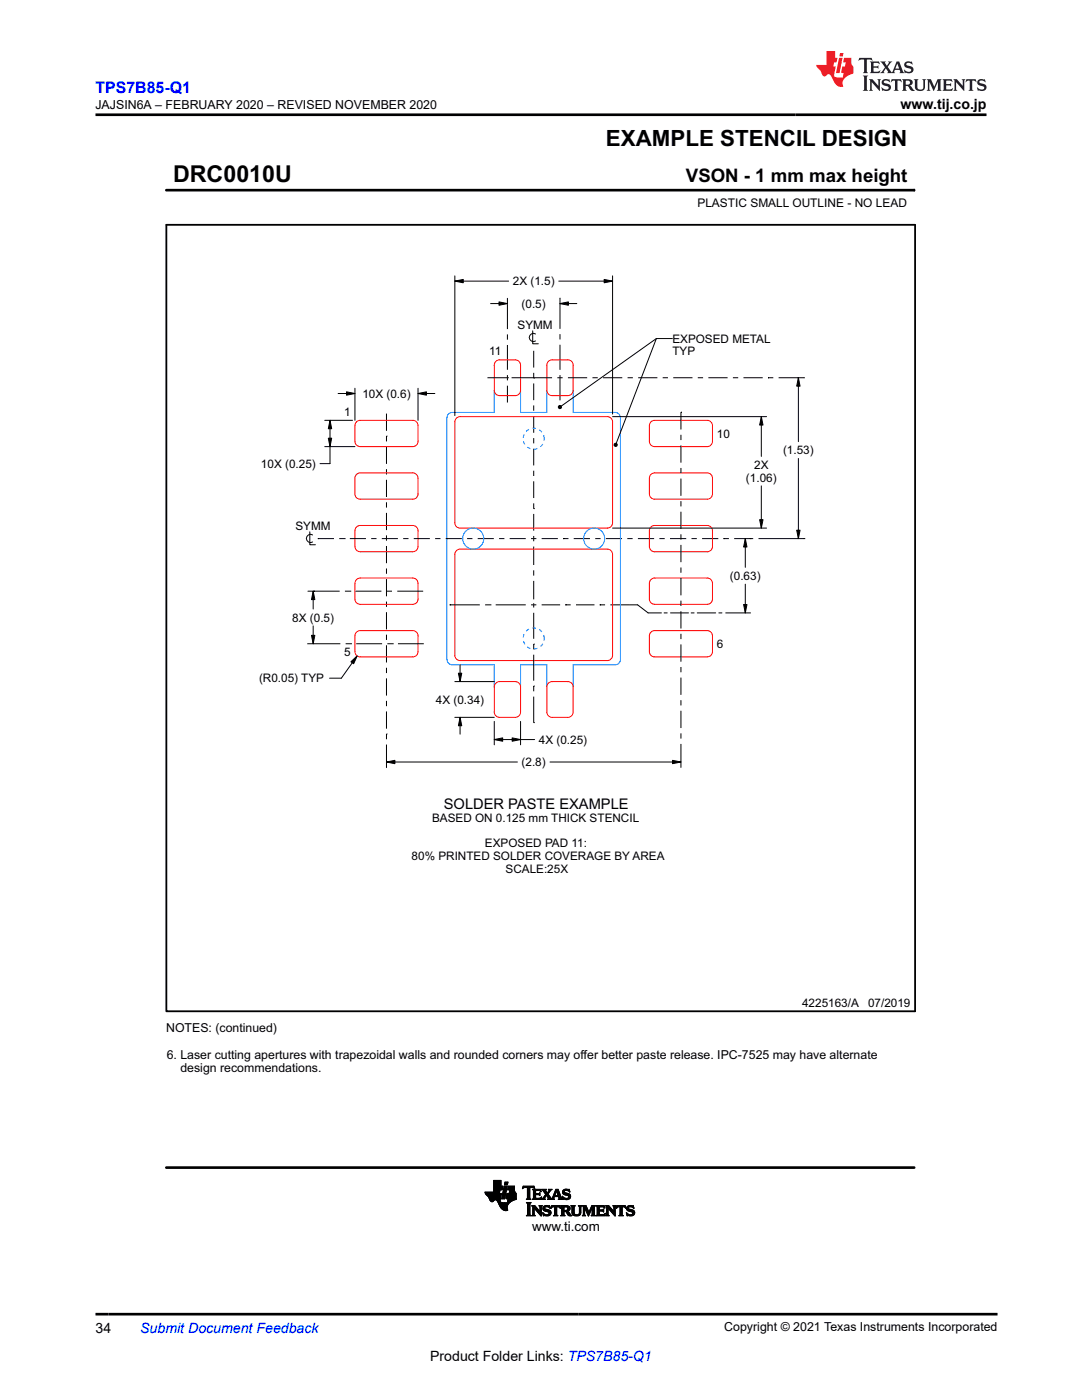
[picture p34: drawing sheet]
<svg xmlns="http://www.w3.org/2000/svg" width="216mm" height="279mm" viewBox="0 0 216 279" stroke-linecap="round" stroke-linejoin="round" font-family="sans-serif">
<defs><g id="words">
<text font-size="4.6" x="34.5" y="36.3">DRC0010U</text>
<text font-size="4.5" x="120.9" y="29.1">EXAMPLE STENCIL DESIGN</text>
<text font-size="3.7" x="136.9" y="36.3">VSON - 1 mm max height</text>
<text font-size="3.2" fill="#00f" x="19" y="18.6">TPS7B85-Q1</text>
<text font-size="2.9" x="88.6" y="161.5">SOLDER PASTE EXAMPLE</text>
<g font-size="2.8">
<text x="179.7" y="21.7">www.tij.co.jp</text>
<text x="19" y="266">34</text>
<text x="85.8" y="271.7">Product Folder Links: TPS7B85-Q1</text>
</g>
<text font-size="2.8" fill="#00f" x="28" y="266">Submit Document Feedback</text>
<text font-size="2.7" x="106.2" y="245.6">www.ti.com</text>
<g font-size="2.5">
<text x="19" y="21.8">JAJSIN6A – FEBRUARY 2020 – REVISED NOVEMBER 2020</text>
<text x="33.1" y="206">NOTES: (continued)</text>
<text x="33.3" y="211.3">6. Laser cutting apertures with trapezoidal walls and rounded corners may of</text>
<text x="36" y="213.9">design recommendations.</text>
<text x="115.8" y="211.3">fer better paste release. IPC-7525 may have alternate</text>
<text x="144.5" y="265.7">Copyright © 2021 Texas Instruments Incorporated</text>
</g>
<text font-size="2.4" x="139.2" y="41.3">PLASTIC SMALL OUTLINE - NO LEAD</text>
<g font-size="2.3">
<text x="102.3" y="56.9">2X (1.5)</text>
<text x="103.3" y="65.7">SYMM</text>
<text x="104.1" y="61.4">(0.5)</text>
<text x="97.6" y="70.9">11</text>
<text x="134.2" y="68.4">EXPOSED METAL</text>
<text x="134.2" y="70.9">TYP</text>
<text x="68.7" y="83">1</text>
<text x="72.3" y="79.4">10X (0.6)</text>
<text x="143" y="87.5">10</text>
<text x="52.1" y="93.4">10X (0.25)</text>
<text x="150.5" y="93.6">2X</text>
<text x="156.2" y="90.7">(1.53)</text>
<text x="148.9" y="96.1">(1.06)</text>
<text x="58.9" y="105.8">SYMM</text>
<text x="145.7" y="115.7">(0.63)</text>
<text x="58.3" y="124.1">8X (0.5)</text>
<text x="68.7" y="130.9">5</text>
<text x="143.1" y="129.3">6</text>
<text x="51.7" y="136.2">(R0.05) TYP</text>
<text x="87" y="140.4">4X (0.34)</text>
<text x="107.5" y="148.4">4X (0.25)</text>
<text x="104.1" y="152.9">(2.8)</text>
<text x="86.2" y="164.1">BASED ON 0.125 mm THICK STENCIL</text>
<text x="82.1" y="171.6">80% PRINTED SOLDER COVERAGE BY AREA</text>
<text x="96.8" y="169.1">EXPOSED PAD 11:</text>
<text x="100.9" y="174.1">SCALE:25X</text>
<text x="160" y="201">4225163/A</text>
<text x="173.2" y="201">07/2019</text>
</g>
</g></defs>
<g fill="none" stroke="#000" stroke-width=".2">
<path d="M33.2 38h149.2M182.4 37.7v.5M90.8 56.1l1.6-.3v.6zM90.8 55.1v27.8M90.8 56.1h10.7M101.2 59.5v6.2M111.5 56.1h10.7M111.7 59.4v6.2M120.6 55.8l1.6 .3-1.6 .3zM122.2 55.1v27.5M67.5 78.5h3.3M69.1 78.2l1.7 .3-1.7 .4z"/>
<path d="M70.8 77.5v6.4M83.4 78.5l1.7-.3v.7zM83.4 77.5v6.4M83.4 78.5h3.4M97.3 75.4h4.2M97.9 60.6h3.3M99.6 60.2l1.6 .4-1.6 .3zM101.2 66.7v1.1M101.2 68.8v5M101.2 74.9v1M101.2 77v3.3M102.1 75.4h8.1"/>
<path d="M106.3 66v2.6h1.1M106.5 75.5h.1M106.5 70v3.4M106.5 74.4v1.1M106.5 76.5v3.4M106.9 66.7a.82 .82 0 0 0-1.3 .7 .82 .82 0 0 0 1.3 .7M111.2 75.4h1.1M111.7 60.6l1.7-.4v.7zM111.7 66.7v1M111.7 68.8v5M111.7 74.9v5M111.7 60.6h3.4"/>
<path d="M113.3 75.4h3.9M118.2 75.4h1.1M120.3 75.4h3.9M125.2 75.4h1.1M127.3 75.4h3.9M131 67.6l-19 13.4M131 67.6l-8 20.9M131 67.6h3.2M132.2 75.4h1.1M134.3 75.4h3.9M139.2 75.4h1.1M141.3 75.4h3.9"/>
<path d="M146.2 75.4h1.1M148.4 75.4h3.8M153.2 75.4h.1M153.2 75.4h1.1M155.4 75.4h5.2M159.2 75.4h.1M159.3 75.4l.3 1.7h-.6zM159.3 75.4v12.7M64.8 89.1h6M64.8 83.9h5.5M65.5 87.5h.7l-.4 1.6zM65.8 83.9l.4 1.7h-.7z"/>
<path d="M65.8 83.9v8.6h-1.9M77.1 87h.1M77.1 82.5v3.5M77.1 87v1.1M77.1 89.1v3.5M77.1 93.6v1.1M77.1 95.8v3.4M106.5 80.9v1.1M106.5 83v3.4M106.5 87.4v1.1M106.5 89.5v3.4M106.5 93.9v1.1"/>
<path d="M106.5 96.1v3.3M111.4 81.1l.3-.2 .2 .1 .2 .2-.2 .3-.2 .1-.3-.2zM122.2 83.2h30.8M122.5 88.6l.3-.1h.3l.1 .3-.1 .2-.3 .1-.3-.2zM135.9 82.3h.1M135.9 82.3v3.4M135.9 86.8v1M135.9 88.9v3.4M135.9 93.4v1M135.9 95.5v3.5M151.9 83.2l.3 1.6h-.6zM151.9 83.2v7.9"/>
<path d="M151.9 97v8.4M159.3 91.5v16M61.4 118h6.4M61.8 106.1v2.6h1.1M62.4 106.8a.82 .82 0 0 0-1.3 .7 .82 .82 0 0 0 1.3 .7M62.5 118l.3 1.7h-.6zM62.5 118v3.5M62.6 118h.1M63.4 107.5h.1M63.4 107.5h3.2M67.7 107.5h1M68.7 107.5h.1"/>
<path d="M68.8 118h1.1M69.8 107.5h3.2M69.9 118h.1M70.9 118h5.2M74.1 107.5h1M76.2 107.5h3.2M77.1 100.2v1.1M77.1 102.4v3.4M77.1 106.8v1.1M77.1 109v3.4M77.1 113.5v1M77.1 115.6v3.4"/>
<path d="M77.2 118h1M79.3 118h5.1M80.5 107.5h1M82.6 107.5h3.2M86.8 107.5h1.1M88.9 107.5h3.3M93.2 107.5h1.1M95.3 107.5h3.2M99.6 107.5h1M101.7 107.5h3.2M106 107.5h1M106.5 101.5h.1"/>
<path d="M106.5 100.5v1M106.5 102.6v3.3M106.5 107v1M106.5 109.1v3.7M106.5 113.8v1.1M106.5 115.9v3.7M108.1 107.5h3.2M112.4 107.5h.1M112.4 107.5h1M114.5 107.5h3.2M118.8 107.5h1M120.9 107.5h3.2"/>
<path d="M122.2 105.4h30.8M125.2 107.5h1M127.3 107.5h3.2M131.6 107.5h1M133.7 107.5h3.2M135.9 100v1.1M135.9 102.1v3.5M135.9 106.6v1.1M135.9 108.7v3.5M135.9 113.3v1M135.9 115.4v3.4M135.9 119.9v1"/>
<path d="M138 107.5h1M140.1 107.5h3.2M144.4 107.5h.1M144.4 107.5h1M146.5 107.5h3.8M148.7 107.5l.3 1.7h-.6zM148.7 107.5v5.7M148.7 116.6v5.7M149.7 107.5h.1M151.3 107.5h9.4M151.6 103.7h.6l-.3 1.7zM159 105.8h.6l-.3 1.7z"/>
<path d="M61.3 128.5h6.6M62.2 126.8h.6l-.3 1.7zM62.5 124.9v3.6M69 128.5h1M70 132.1l1.3-1.2-.7 1.6zM70 128.5h.1M71.1 128.5h5.1M71.3 130.9l-3.2 4.4h-2.3M77.1 120.1v1M77.1 122.2v3.4M77.1 126.7v1M77.1 128.8v3.4"/>
<path d="M77.1 133.3v1M77.1 135.4v3.4M77.1 139.9v1M77.3 128.5h1.1M78.4 128.5h.1M79.4 128.5h5.2M89.7 120.7h.1M89.7 120.7h6M90.8 136h7.8M91.5 134.3h.6l-.3 1.7zM91.8 132.7v3.3M96.8 120.7h1.1"/>
<path d="M97.9 120.7h.1M98.9 120.7h6M106 120.7h1M106.5 128.5h.1M106.5 136.9h.1M106.5 120.4v.8M106.5 122.3v5.2M106.5 128.5v1.1M106.5 130.7v5.2M106.5 136.9v1.1M106.5 139v5.2M108.1 120.7h3.7"/>
<path d="M112.8 120.7h.1M112.8 120.7h1.1M114.9 120.7h3.7M119.7 120.7h.1M119.7 120.7h1M121.8 120.7h3.7M125.5 120.7h.1M125.7 120.7h1.5l2.1 1.6h2.7M132.5 122.3h.6M133.8 122.3h3.6M135.9 122v3.4M135.9 126.5v1"/>
<path d="M135.9 128.6v3.5M135.9 133.1v1.1M135.9 135.2v3.5M135.9 139.7v1.1M137.9 122.3h.6M139.1 122.3h3.7M143.4 122.3h.7M144.8 122.3h5M148.4 120.6h.6l-.3 1.7zM77.1 152.1l1.7-.4v.7zM77.1 146.5h.1M77.1 152h.1"/>
<path d="M77.1 142v3.4M77.1 146.5v1M77.1 148.6v4.7M77.1 152.1h26.1M90.8 143.2h7.8M91.8 143.2l.3 1.6h-.6zM91.8 143.2v3.3M98.6 147.6l1.7-.3v.6zM98.6 147.6h8.1M98.6 144v4.6M102.2 147.3l1.7 .3-1.7 .3zM103.9 144v4.6"/>
<path d="M106.5 144.2h.1M109.7 152.1h26.2M134.2 151.7l1.7 .4-1.7 .3zM135.9 141.8v3.5M135.9 146.4v1M135.9 148.5v4.7M96.8 238h2.9M96.8 238.1h2.9M96.8 238.2h2.8M96.9 238.2h3.2l-.2 1M96.9 238.3h3.1M96.9 238.4h3.1"/>
<path d="M97 238.4h3M97.1 238.5h2.9M97.1 238.6h2.9M97.2 238.6h2.8M97.3 238.7h2.7M97.4 238.8h2.5M97.5 238.9h2.4M97.6 239h2.3M97.6 239.1h2.3M97.6 239.2h2.3M97.7 239.3h2.1M97.7 239.4h2.1"/>
<path d="M97.7 239.5h1M97.8 239.5h.8M97.8 239.6h.7M97.9 239.7h.6M97.9 239.7h.5M98.1 239.8h.2M98.5 237.8h1.2M98.5 237.7h1.2M98.5 237.6h1.3M98.5 236.7h1.8l-.1 .8h-1.7M98.5 237.4h1.7M98.5 237.3h1.7"/>
<path d="M98.5 237.2h1.7M98.5 237.2h1.8M98.5 237.1h1.8M98.5 237h1.8M98.5 236.9h1.8M98.5 236.8h1.8M98.5 236.6h1.5M98.5 236.5h1.5M98.5 236.4h1.5M98.5 236.3h1.5M98.5 236.2h1.5M98.5 236.1h1.5"/>
<path d="M98.5 236h1.5M98.5 235.9h1.5M98.5 235.8h1.5M98.5 235.7h1.5M98.5 235.6h1.5M99 239.5h.8M99.1 239.5h.7M99.2 239.6h.6M99.2 239.7h.6M99.3 239.7h.5M99.3 239.8h.5M99.3 239.9h.6"/>
<path d="M99.4 239.9h.6M99.7 237.9h-2.9l.1 .4 .6 .6 .4 .8 .4 .1 .4-.3h.4l.8 1.5 .7 .5h.7l-.1-.8 .6-.8M99.8 237.5l-.2 .7M99.9 239.2l-.1 .6 .6 .2h.8l.2-.7M100 236.7v-1.1h-1.5v2.3M100.1 239.2h.6M100.1 239.1h.6M100.2 239h.5M100.2 238.9h.6M100.2 238.8h.6M100.2 238.7h.6M100.2 238.6h.6"/>
<path d="M100.3 238.6h.5M100.3 238.5h.5M100.3 238.4h.6M100.3 238.3h.6M100.3 238.2h.6M100.3 238.1h.6M100.4 238h.5M100.4 238h.6M100.4 237.9h.6M100.4 237.8h.6M100.4 237.7h.6M100.4 237.6h.6"/>
<path d="M100.5 237.5h.5M100.5 237.4h.6M100.5 237.3h.6M100.5 237.2h.6M100.5 237.1h.6M100.6 237h.5M100.6 237h.6M100.6 236.9h.6M100.6 236.8h.6M100.6 236.7h.6l-.5 2.6h-.6zM100.7 236.4h.6M100.7 236.3h.6"/>
<path d="M100.7 236.2h.6M100.7 236.1h.6M100.7 236h.6M100.8 236h.5M100.8 235.9h.6l-.2 .6h-.5zM101 239.1h2M101 239h2M101 239.2h2M101 238.9h2M101 238.9v.3l.4 .1M101 238.8h2M101.1 238.7h1.9"/>
<path d="M101.1 238.6h1.9M101.1 238.5h1.9M101.1 238.4h1.9M101.1 238.3h1.9M101.2 239.9h.6M101.3 239.9h.6M101.3 239.8h.7M101.3 239.7h.8M101.3 239.7h.9M101.3 239.6h1M101.3 237.4h1.4M101.3 239.5h1.2"/>
<path d="M101.3 239.5h1.3M101.3 237.3h1.4M101.3 239.4h1.5M101.4 237.2h1.3M101.4 239.3h1.6M101.4 237.1h1.3M101.4 237h1.3M101.4 236.9h1.3M101.4 236.8h1.3M101.6 238.2h1.4M101.6 238.1h1.3M101.6 238h1.2"/>
<path d="M101.7 237.9h1.1M101.7 237.8h1M101.7 237.7h1M101.7 237.6h1M101.7 237.5l-.1 .7M102.7 237.5h-1.4l.2-.8h1.2v1l.3 .5v1.2M103 239.4l-1.2 .5M103 238.2h-1.8l-.2 .7M104.2 237.2h.2M104.3 237.1h.2M104.3 237h2.3M104.3 236.9h2.3"/>
<path d="M104.4 236.8h2.2M105 239.3h.9M105.2 239.2h.6M105.2 237.1h.5M105.2 239.1h.5M105.2 237.1v-.1h-.5l-.5 .2 .2-.5h2.1l.2 .5-.5-.2h-.4l-.1 .1M105.2 239l-.2 .3M105.2 239h.5M105.2 238.9h.5M105.2 238.8h.5M105.2 238.7h.5M105.2 238.6h.5"/>
<path d="M105.2 238.5h.5M105.2 238.4h.5M105.2 238.3h.5M105.2 238.2h.5M105.2 238.1h.5M105.2 238h.5M105.2 237.9h.5M105.2 237.8h.5M105.2 237.7h.5M105.2 237.6h.5M105.2 237.5h.5M105.2 237.4h.5"/>
<path d="M105.2 237.3h.5M105.2 237.2h.5M105.2 237.1v1.9M105.7 239l.2 .3M105.7 237.1v1.9M105.9 239.3h-.9M106.2 239.3h1.7M106.3 237.4h1.6M106.4 239.2h1.6M106.4 237.5h1.5M106.4 239.1h.5M106.4 237.6h.5"/>
<path d="M106.4 237.7l-.2-.4h1.6l.2 .5M106.4 239l-.2 .3M106.4 238.2h1.1l.2-.2v.6l-.2-.2-1.1 .1M106.4 239h.5M106.4 238.9h.5M106.4 238.8h.5M106.4 238.7h.5M106.4 238.6h.5M106.4 238.4h1.3M106.4 238.3h1.3M106.4 238.1h.5M106.4 238h.5"/>
<path d="M106.4 237.9h.5M106.4 237.8h.5M106.4 237.7h.5M106.4 237.7v1.3M106.5 237.1h.2M106.6 237.2h.1M106.9 237.7l.1-.1h.5l.5 .2M106.9 238.4v.7h.8l.3-.2-.1 .5-1.7-.1M106.9 237.7v.5M107.5 238.2h.2M107.6 238.5h.1M107.6 239.1h.4"/>
<path d="M107.6 238.1h.1M107.6 238.6h.1M107.6 237.6h.3M107.8 237.7h.2M107.9 239h.1M107.9 237.8h.1M108 238.9h.1M108 239.3h.8M108.1 237.4h.8M108.3 239.2h.3M108.3 237.5h.6M108.3 239.1h.4"/>
<path d="M108.4 237.6h.5M108.4 239l-.4 .3M108.4 239h.3M108.4 237.7h.6M108.5 238.9h.3M108.5 237.8h.5M108.5 238.8h.3M108.6 237.9h.5M108.6 238.8h.3M108.6 238h.5M108.7 238.7h.3M108.7 238.1h.8"/>
<path d="M108.7 238.6h.8M108.8 238.2h.6M108.8 239.3h-.8M108.8 238.5h.7M108.8 238.3h.6M108.9 238.4h.5M108.9 237.7l.1-.4h-.9l.8 1.1-.5 .6M108.9 237.7l.3 .4 .4-.5-.2-.3h.7l-.7 1M109.1 238.7h.5M109.2 238.8h.5M109.3 239.3l.1-.2-.4-.6-.3 .7 .1 .1M109.3 239.3h1.4"/>
<path d="M109.3 238h.3M109.3 238.9h.5M109.3 237.9h.3M109.4 238.3l.7 .9 .2-.2M109.4 239h.5M109.4 237.8h.3M109.4 239.1h.5M109.4 239.2h.6M109.5 237.7h.3M109.5 237.4h.6M109.5 237.6h.3M109.6 237.5h.3"/>
<path d="M110.1 239.2h.4M110.2 239.1h.3M110.2 239h.3M110.3 239l.6-1.7h.5l.6 1.8 .3 .2M110.3 238.9h.3M110.3 238.8h.3M110.4 238.8h1.5M110.4 238.7h1.5M110.4 238.6h.3M110.5 238.5h.2M110.5 238.4h.3M110.5 239.1l.2 .2"/>
<path d="M110.5 239.1l.1-.3h.8l.1 .3M110.5 238.3h.3M110.6 238.2h.2M110.6 238.1h.3M110.7 239.3h-1.4M110.7 238h.2M110.7 237.9h.3M110.7 237.8h.3M110.8 237.7h.7M110.8 237.6h.7M110.8 237.5h.6M110.9 237.4h.5"/>
<path d="M111 237.7l.4 .9h-.7zM111.1 237.8h.4M111.1 237.9h.5M111.1 238h.5M111.2 238.1h.4M111.2 238.2h.5M111.2 238.3h.5M111.3 238.4h.5M111.3 238.5h.5M111.4 238.6h.4M111.4 239.3h.9M111.5 238.8h.4"/>
<path d="M111.5 238.9h.5M111.5 239h.5M111.5 239.1l-.1 .2M111.6 239.2h.5M111.6 239.1h.4M112.2 238.8h.1M112.2 238.9h.2M112.2 237.9h.4M112.2 238h.5M112.2 237.8h.4M112.3 239h.3M112.3 239.3h-.9"/>
<path d="M112.3 238.1h.7M112.3 237.7h.3M112.3 239.1h.5M112.3 238.2h1.1M112.3 239.2h1.4M112.3 237.6h.4M112.3 239.3h.2M112.4 238.3h1.2M112.4 237.5h1.2M112.5 238.4h1.2M112.5 237.4h1.1M112.6 239.3h.9"/>
<path d="M112.7 238.5h1.1M112.7 237.3h.5M112.9 239.4h.3M113.1 238.6h.7M113.2 238.6l.3 .2-.3 .3h-.5l-.5-.4M113.3 239.1h.5M113.3 237.6h.4M113.4 238.7h.5M113.4 239h.4M113.5 238.8h.4M113.5 238.9h.3M113.5 237.7h.2"/>
<path d="M113.6 237.8h.1M113.7 237.9l-.6-.3h-.4l-.1 .2 .1 .2 1.1 .4v.5l-.2 .4-1.3 .1-.1-.7M113.7 237.9l-.1-.6h-.8l-.4 .3-.2 .3 .1 .3 .9 .4M113.7 237.9h.1M99.4 240h1M99.4 240.1h2.2M99.5 240.1h2.1M99.5 240.2h2M99.5 240.3h1.9M99.6 240.3h1.8M99.6 240.4h1.8M99.6 240.5h1.7"/>
<path d="M99.7 240.5h1.6M99.7 240.6h1.6M99.7 240.7h1.5M99.8 240.7h1.4M99.8 240.8h1.4M99.8 240.9h1.4M99.9 240.9h1.3M99.9 241h1.3M100 241.1h1.2M100.1 241.2h1.1M100.2 241.3h1M100.2 241.3h1.1"/>
<path d="M100.3 241.4h1M100.4 241.5h.9M100.6 241.5h.7M100.9 241.6h.1M101.2 240h.5M105 242.6l.3-.3v-2l-.3-.3h1l-.3 .3v2.1l.3 .2M105 242.6h1M105.1 240.1h.8M105.2 242.5h.6M105.2 240.2h.6M105.2 242.4h.5M105.3 240.3h.4"/>
<path d="M105.3 242.3h.4M105.3 242.2h.4M105.3 242.1h.4M105.3 242h.4M105.3 241.9h.4M105.3 241.8h.4M105.3 241.7h.4M105.3 241.6h.4M105.3 241.5h.4M105.3 241.4h.4M105.3 241.3h.4M105.3 241.2h.4"/>
<path d="M105.3 241.1h.4M105.3 241h.4M105.3 240.9h.4M105.3 240.8h.4M105.3 240.7h.4M105.3 240.6h.4M105.3 240.5h.4M105.3 240.4h.4M106 242.6h-1M106.1 242.6h.7M106.1 240.6h.6M106.2 240.7h.6"/>
<path d="M106.3 242.5h.4M106.3 240.8h.6M106.3 242.4h.3M106.3 240.9h.7M106.3 242.3h.3M106.3 242.2h.3M106.3 242.1h.3M106.3 242h.3M106.3 241.9h.3M106.3 241.8h.3M106.3 241.7h.3M106.3 241.6h.3"/>
<path d="M106.3 241.5h.3M106.3 241.4h.3M106.3 241.3h.3M106.3 241.2h.3M106.3 241.1h.8M106.3 241h.8M106.6 241.1v1.3l.2 .2M106.6 241.1h.1M106.6 241.1l1.4 1.6v-1.8l.2-.3h-.6l.1 .3 .1 .9M106.7 241.2h.5M106.7 241.3h.6M106.8 242.6h-.7"/>
<path d="M106.8 241.4h.6M106.9 241.5h.6M107 241.6h.6M107.1 241.7h.5M107.1 241.8h.9M107.2 241.9h.8M107.3 241.9h.7M107.4 242h.6M107.5 242.1h.5M107.6 242.2h.4M107.6 240.6h.6M107.6 242.3h.4"/>
<path d="M107.7 240.7h.4M107.7 242.4h.3M107.7 240.8h.3M107.7 241.8l-1-1.2h-.6l.2 .3v1.5l-.2 .2M107.7 241.8h.1M107.7 240.9h.3M107.8 241.7h.2M107.8 241.6h.2M107.8 241.5h.2M107.8 241.4h.2M107.8 241.3h.2M107.8 241.2h.2"/>
<path d="M107.8 241.1h.2M107.8 241h.2M107.8 242.5h.2M107.9 242.6h.1M108.3 242h.1M108.3 242.1h.1M108.3 242.2h.3M108.3 241.2h.4M108.3 241.1h.4M108.3 241.3h.5M108.3 242.3h.4M108.3 241h.4"/>
<path d="M108.4 241.4h.8M108.4 242.4h.6M108.4 240.9h.4M108.4 242.5h1.3M108.4 241.5h1.2M108.4 242.6h.1M108.4 240.8h1.3M108.5 241.6h1.2M108.5 240.7h1.2M108.6 241.7h1.2M108.7 242.6h.9M108.7 240.6h.7"/>
<path d="M108.9 241.8l-.5-.4v-.5l.4-.3h.9l.1 .6-.7-.4-.3 .1-.1 .2 1 .5 .3 .4M108.9 241.8l.6 .1v.4l-.6 .1-.6-.4M108.9 241.8h1M109.2 242.4h.6M109.3 241.9h.6M109.4 240.9h.3M109.5 242.3h.4M109.5 241.9h.4M109.5 242.2h.4M109.5 242h.5M109.6 242.1h.3M109.6 240.6h.1"/>
<path d="M109.6 241h.2M109.7 241.1h.1M109.9 241.1h.1M109.9 241h.2M110 242l-.3 .5-.6 .2-.5-.2-.2 .1-.1-.6M110 240.9h.2M110 240.8h1.8M110 240.7h1.7M110.1 240.6h1.6M110.4 242.6h.9M110.6 242.5h.5M110.6 242.4h.5"/>
<path d="M110.7 240.9h.4M110.7 242.3h.4M110.7 241l-.4-.1-.4 .2 .2-.5h1.6l.2 .5-.5-.2h-.3v.1M110.7 241v1.4l-.3 .2M110.7 242.2h.4M110.7 242.1h.4M110.7 242h.4M110.7 241.9h.4M110.7 241.8h.4M110.7 241.7h.4M110.7 241.6h.4M110.7 241.5h.4"/>
<path d="M110.7 241.4h.4M110.7 241.3h.4M110.7 241.2h.4M110.7 241.1h.4M110.7 241h.4M111.1 241v1.4l.2 .2M111.3 242.6h-.9M111.6 240.9h.2M111.7 241h.1M111.7 241.1h.1M111.9 242.6l.2-.2v-1.5l-.2-.3 1.5 .1 .3 .2v.4l-.1 .3-.4 .1 .9 .9h-.6l-.5-.7-.5-.1v.6l.2 .2M111.9 242.6h.8"/>
<path d="M111.9 240.6h1.3M112 240.7h1.5M112 242.5h.6M112.1 240.8h1.5M112.1 242.4h.4M112.1 240.9h.4M112.1 242.3h.4M112.1 242.2h.4M112.1 242.1h.4M112.1 242h.4M112.1 241.9h.4M112.1 241.8h1.2"/>
<path d="M112.1 241.7h1.3M112.1 241.6h1.5M112.1 241.5h.4M112.1 241.4h.4M112.1 241.3h.4M112.1 241.2h.4M112.1 241.1h.4M112.1 241h.4M112.7 240.9l-.2 .1v.6M112.7 242.6h-.8M112.9 240.9h.3l.1 .3-.1 .3-.3 .1M112.9 241.9h.6"/>
<path d="M113 241.9h.5M113.1 242h.5M113.1 242.1h.6M113.1 240.9h.6M113.2 241.5h.5M113.2 242.2h.5M113.2 242.3h.6M113.2 241h.5M113.2 241.4h.5M113.3 241.3h.4M113.3 241.1h.5M113.3 241.2h.5"/>
<path d="M113.3 242.4h.6M113.4 242.5h.6M113.5 242.6h.6M113.9 240.6h.9M114.1 240.7h.5M114.1 240.8h.5M114.1 240.9h.5M114.1 241.9h.5M114.1 241.8h.5M114.1 241.7h.5M114.1 241.6h.5M114.1 241.5h.5"/>
<path d="M114.1 241.4h.5M114.1 241.3h.5M114.1 241.2h.5M114.1 241.1h.5M114.1 241h.5M114.1 242h.5M114.1 242.1h.5M114.2 242.2h.4M114.2 242.3h.5M114.3 242.4h.6M114.4 242.5h1.3M114.6 241.9l.1 .4 .4 .1 .4-.1 .1-.4"/>
<path d="M114.6 241.9v-1l.2-.3h-.9l.2 .3 .1 1.3 .2 .3 .5 .2 .6-.1 .3-.2 .1-.5M114.6 242.6h.9M115.3 242.4h.5M115.4 240.6h.7M115.5 242.3h.3M115.5 240.7h.5M115.6 242.2h.3M115.6 242.1h.3M115.6 240.8h.3M115.6 242h.3M115.6 240.9h.3M115.6 241.9v-1l-.2-.3h.7l-.2 .2v1.1"/>
<path d="M115.6 241.9h.3M115.6 241.8h.3M115.6 241.7h.3M115.6 241.6h.3M115.6 241.5h.3M115.6 241.4h.3M115.6 241.3h.3M115.6 241.2h.3M115.6 241.1h.3M115.6 241h.3M116.2 242.6l.2-.3v-1.4l-.2-.3h.7l.6 1.3 .6-1.3h.7l-.2 .3v1.5l.2 .2M116.2 242.6h.6"/>
<path d="M116.2 240.6h.7M116.3 240.7h.7M116.3 242.5h.4M116.4 240.8h.6M116.4 242.4h.3M116.4 240.9h.7M116.4 242.3h.3M116.4 242.2h.3M116.4 242.1h.3M116.4 242h.3M116.4 241.9h.3M116.4 241.8h.3"/>
<path d="M116.4 241.7h.3M116.4 241.6h.3M116.4 241.5h.3M116.4 241.4h.3M116.4 241.3h.3M116.4 241.2h.3M116.4 241.1h.8M116.4 241h.7M116.7 242.3l.1 .3M116.7 242.3v-1.3l.7 1.7 .8-1.7v1.4l-.2 .2M116.7 241.2h.5M116.8 241.3h.4"/>
<path d="M116.8 241.4h.5M116.8 242.6h-.6M116.9 241.5h.4M116.9 241.6h.5M116.9 241.7h.5M117 241.8h.4M117 241.9h.5M117.1 241.9h.7M117.1 242h.6M117.1 242.1h.6M117.2 242.2h.4M117.2 242.3h.4"/>
<path d="M117.3 242.4h.3M117.3 242.5h.2M117.4 242.6h.1M117.6 241.9h.2M117.6 241.8h.2M117.6 241.7h.3M117.7 241.6h.2M117.7 241.5h.3M117.8 241.4h.2M117.8 241.3h.2M117.8 241.2h.3M117.9 241.1h.7"/>
<path d="M117.9 241h.7M118 240.9h.6M118 242.6h.8M118 240.8h.6M118 240.7h.7M118.1 240.6h.7M118.1 242.5h.6M118.1 242.4h.5M118.2 242.3h.4M118.2 242.2h.4M118.2 242.1h.4M118.2 242h.4"/>
<path d="M118.2 241.9h.4M118.2 241.8h.4M118.2 241.7h.4M118.2 241.6h.4M118.2 241.5h.4M118.2 241.4h.4M118.2 241.3h.4M118.2 241.2h.4M118.8 242.6h-.8M119 242.6h1.6M119 240.6h1.6M119.1 240.7h1.5"/>
<path d="M119.1 242.5h1.6M119.1 240.8h1.5M119.2 242.4h1.5M119.2 240.9h.4M119.2 242.3h.4M119.2 242.2h.4M119.2 242.1h.4M119.2 242h.4M119.2 241.9h.4M119.2 241.8h.4M119.2 241.7h1.3M119.2 241.6h1.3"/>
<path d="M119.2 241.5h1.3M119.2 241.4h.4M119.2 241.3h.4M119.2 241.2h.4M119.2 241.1h.4M119.2 241h.4M119.6 241v.5h.6l.3-.2v.6l-.3-.2h-.6v.7h.8l.4-.3M119.8 240.9l-.2 .1M120.1 240.9l.6 .2M120.3 241.8h.2M120.3 241.4h.2M120.4 240.9h.3"/>
<path d="M120.6 242.3h.2M120.6 241h.1M120.7 241.1h.1M120.7 241.1l-.2-.5h-1.5l.2 .3v1.4l-.2 .3M120.7 242.2h.1M120.8 242.1h.1M120.8 242.1l-.2 .5h-1.6M120.9 242.6h.6M120.9 240.6h.6M121 240.7h.6M121 242.5h.4M121 240.8h.6"/>
<path d="M121.1 242.4h.2M121.1 240.9h.6M121.1 242.3h.2M121.1 242.2h.2M121.1 242.1h.2M121.1 242h.2M121.1 241.9h.2M121.1 241.8h.2M121.1 241.7h.2M121.1 241.6h.2M121.1 241.5h.2M121.1 241.4h.2"/>
<path d="M121.1 241.3h.2M121.1 241.2h.2M121.1 241.1h.8M121.1 241h.7M121.3 241.1v1.3l.2 .2M121.3 241.1h.1M121.3 241.1l1.5 1.6v-1.8l.1-.3h-.6l.2 .3v.9l-1-1.2h-.6l.2 .3v1.4l-.2 .3M121.4 241.2h.6M121.5 241.3h.6M121.5 242.6h-.6M121.6 241.4h.5M121.6 241.5h.6"/>
<path d="M121.7 241.6h.6M121.8 241.7h.6M121.9 241.8h.9M122 241.9h.8M122.1 241.9h.7M122.1 242h.7M122.2 242.1h.6M122.3 242.2h.5M122.3 240.6h.6M122.4 242.3h.4M122.4 240.7h.5M122.5 242.4h.3"/>
<path d="M122.5 240.8h.3M122.5 240.9h.3M122.5 241.7h.3M122.5 241.6h.3M122.5 241.5h.3M122.5 241.4h.3M122.5 241.3h.3M122.5 241.2h.3M122.5 241.1h.3M122.5 241h.3M122.6 242.5h.2M122.6 242.6h.2"/>
<path d="M123 241.1h.1M123 241h.2M123 240.9h.3M123.1 240.8h1.7M123.1 240.7h1.7M123.1 240.6h1.7M123.5 242.6h.9M123.7 242.5h.5M123.7 242.4h.5M123.7 240.9h.5M123.7 241v-.1h-.3l-.4 .2 .1-.5h1.7l.1 .5-.4-.2h-.3l-.1 .1M123.7 241v1.4l-.2 .2"/>
<path d="M123.7 242.3h.4M123.7 242.2h.4M123.7 242.1h.4M123.7 242h.4M123.7 241.9h.4M123.7 241.8h.4M123.7 241.7h.4M123.7 241.6h.4M123.7 241.5h.4M123.7 241.4h.4M123.7 241.3h.4M123.7 241.2h.4"/>
<path d="M123.7 241.1h.4M123.7 241h.4M124.1 241l.1 1.4 .2 .2M124.4 242.6h-.9M124.6 240.9h.2M124.7 241h.2M124.8 241.1h.1M125 242h.1M125 242.1h.1M125 242.2h.3M125 241.2h.4M125 241.1h.4"/>
<path d="M125 241.3h.5M125 242.3h.4M125 241h.4M125.1 241.4h.8M125.1 242.4h.6M125.1 240.9h.4M125.1 242.5h1.3M125.1 241.5h1.2M125.1 242.6h.1M125.1 240.8h1.3M125.2 241.6h1.2M125.2 240.7h1.2"/>
<path d="M125.3 241.7h1.2M125.4 242.6h.9M125.4 240.6h.7M125.6 241.8l-.5-.4v-.5l.4-.3h.9l.1 .6-.7-.4-.3 .1-.1 .2 1 .5 .3 .4M125.6 241.8l.6 .1v.4l-.6 .1-.6-.4M125.6 241.8h1M125.9 242.4h.6M126 241.9h.6M126.1 240.9h.3M126.2 242.3h.4M126.2 241.9h.4M126.2 242.2h.4"/>
<path d="M126.2 242h.5M126.3 242.1h.3M126.3 240.6h.1M126.3 241h.2M126.4 241.1h.1M126.7 242l-.3 .5-.6 .2-.5-.2-.2 .1-.1-.6"/>
</g>
<g fill="#000">
<path d="M90.8 56.1l1.6-.3v.6zM120.6 55.8l1.6 .3-1.6 .3zM69.1 78.2l1.7 .3-1.7 .4zM83.4 78.5l1.7-.3v.7zM99.6 60.2l1.6 .4-1.6 .3zM111.7 60.6l1.7-.4v.7zM159.3 75.4l.3 1.7h-.6zM65.8 83.9l.4 1.7h-.7zM65.5 87.5h.7l-.4 1.6zM111.4 81.1l.3-.2 .2 .1 .2 .2-.2 .3-.2 .1-.3-.2zM122.5 88.6l.3-.1h.3l.1 .3-.1 .2-.3 .1-.3-.2zM151.9 83.2l.3 1.6h-.6z"/>
<path d="M62.5 118l.3 1.7h-.6zM148.7 107.5l.3 1.7h-.6zM151.6 103.7h.6l-.3 1.7zM159 105.8h.6l-.3 1.7zM62.2 126.8h.6l-.3 1.7zM70 132.1l1.3-1.2-.7 1.6zM91.5 134.3h.6l-.3 1.7zM148.4 120.6h.6l-.3 1.7zM77.1 152.1l1.7-.4v.7zM91.8 143.2l.3 1.6h-.6zM98.6 147.6l1.7-.3v.6zM102.2 147.3l1.7 .3-1.7 .3z"/>
<path d="M134.2 151.7l1.7 .4-1.7 .3z"/>
</g>
<path d="M33.2 44.9h149.4v156.9h-149.4z" fill="none" stroke="#000" stroke-width=".36"/>
<path d="M33.2 38h149.2M33.2 233h149.2" fill="none" stroke="#000" stroke-width=".53"/>
<g fill="none" stroke="#f00" stroke-width=".2">
<path d="M99.1 72l.6-.2h3.1a1.05 1.05 0 0 1 1.1 1.1v5a1.05 1.05 0 0 1-1.1 1.1h-3.1a1.05 1.05 0 0 1-1.1-1.1v-5l.1-.4zM109.5 72l.7-.2h3.1a1.05 1.05 0 0 1 1.1 1.1v5a1.05 1.05 0 0 1-1.1 1.1h-3.1a1.05 1.05 0 0 1-1.1-1.1v-5l.1-.4zM71 94.8l.5-.4h.4h10.5a1.05 1.05 0 0 1 1 1v3.2a1.05 1.05 0 0 1-1 1h-10.5a1.05 1.05 0 0 1-1.1-1v-3.2zM71.1 84.2l.8-.3h10.5a1.05 1.05 0 0 1 1 1v3.2a1.05 1.05 0 0 1-1 1h-10.5a1.05 1.05 0 0 1-1.1-1v-3.2zM91 83.6l.5-.4h.3h29.4a1.05 1.05 0 0 1 1 1v20.1a1.05 1.05 0 0 1-1 1.1h-29.4a1.05 1.05 0 0 1-1-1.1v-20.1zM130 94.6l.6-.2h10.5a1.05 1.05 0 0 1 1.1 1v3.2a1.05 1.05 0 0 1-1.1 1h-10.5a1.05 1.05 0 0 1-1-1v-3.2v-.3zM130 84.1l.6-.2h10.5a1.05 1.05 0 0 1 1.1 1v3.2a1.05 1.05 0 0 1-1.1 1h-10.5a1.05 1.05 0 0 1-1-1v-3.2v-.3zM71 115.8l.5-.4h.4h10.5a1.05 1.05 0 0 1 1 1v3.2a1.05 1.05 0 0 1-1 1h-10.5a1.05 1.05 0 0 1-1.1-1v-3.2zM71 105.3l.5-.4h.4h10.5a1.05 1.05 0 0 1 1 1v3.2a1.05 1.05 0 0 1-1 1h-10.5a1.05 1.05 0 0 1-1.1-1v-3.2zM91 110l.5-.4h.3h29.4a1.05 1.05 0 0 1 1 1v20.2a1.05 1.05 0 0 1-1 1h-29.4a1.05 1.05 0 0 1-1-1v-20.2zM130 115.6l.6-.2h10.5a1.05 1.05 0 0 1 1.1 1v3.2a1.05 1.05 0 0 1-1.1 1h-10.5a1.05 1.05 0 0 1-1-1v-3.2v-.3zM130 105.1l.6-.2h10.5a1.05 1.05 0 0 1 1.1 1v3.2a1.05 1.05 0 0 1-1.1 1h-10.5a1.05 1.05 0 0 1-1-1v-3.2v-.3z"/>
<path d="M71 126.3l.5-.4h.4h10.5a1.05 1.05 0 0 1 1 1v3.1a1.05 1.05 0 0 1-1 1.1h-10.5a1.05 1.05 0 0 1-1.1-1.1v-3.1zM98.8 136.5l.5-.4 .4-.1h3.1a1.05 1.05 0 0 1 1.1 1.1v5a1.05 1.05 0 0 1-1.1 1.1h-3.1a1.05 1.05 0 0 1-1.1-1.1v-5zM109.3 136.5l.5-.4 .4-.1h3.1a1.05 1.05 0 0 1 1.1 1.1v5a1.05 1.05 0 0 1-1.1 1.1h-3.1a1.05 1.05 0 0 1-1.1-1.1v-5zM130 126.1l.6-.2h10.5a1.05 1.05 0 0 1 1.1 1v3.1a1.05 1.05 0 0 1-1.1 1.1h-10.5a1.05 1.05 0 0 1-1-1.1v-3.1v-.3z"/>
</g>
<g fill="none" stroke="#007fff" stroke-width=".2">
<path d="M98.6 77.9v4.4h-8.4a1.05 1.05 0 0 0-1 1.1v48.2a1.05 1.05 0 0 0 1 1.1h8.4v4.4M103.9 77.9v4.4h5.2v-4.4M114.4 77.9v4.4h8.4a1.05 1.05 0 0 1 1 1.1v48.2a1.05 1.05 0 0 1-1 1.1h-8.4v4.4M103.9 137.1v-4.4h5.2v4.4"/>
<circle cx="94.4" cy="107.5" r="2.1"/>
<circle cx="118.6" cy="107.5" r="2.1"/>
</g>
<g fill="none" stroke="#007fff" stroke-width=".2" stroke-dasharray=".7 .7" stroke-linecap="butt">
<circle cx="106.5" cy="87.6" r="2.1"/>
<circle cx="106.5" cy="127.4" r="2.1"/>
</g>
<path d="M171.5 11.6l-.2 .5 .5-.2h.6v.1v2.2l-.2 .4h1l-.2-.4v-2.2v-.1h.5l.6 .2-.2-.5zM173.6 12.3l.2 .4v1.5l-.2 .4h1.9l.1-.6a1.08 1.08 0 0 1-1.3 .2v-.7h.6l.4 .2v-.7l-.4 .2h-.6v-.5l.2-.2a1 1 0 0 1 1 .3l-.1-.5zM175.7 12.3l.9 1.1-1 1.2h.9l-.2-.2 .5-.8 .4 .8-.2 .2h1.6l-.2-.2 .2-.5h.9l.1 .5-.1 .2h.9l-.2-.3-.8-2h-.5l-.9 2.2-.9-1.1 .9-1.1h-.8l.2 .2-.4 .6-.4-.6 .2-.2zM179 12.7l.4 1h-.7zM180.7 12.4a.65 .65 0 0 0-.2 .7 .65 .65 0 0 0 .6 .5l.6 .1 .1 .3a.79 .79 0 0 1-.7 .4 .79 .79 0 0 1-.7-.5l.1 .7 .2-.1a.93 .93 0 0 0 1.1 .1 .93 .93 0 0 0 .4-1 1.46 1.46 0 0 0-1.2-.6l-.1-.3a1.09 1.09 0 0 1 1.2 .2l-.2-.6-.1 .1-.5-.2zM172.2 15.1l.2 .4v2.2l-.2 .4h1l-.2-.4v-2.2l.2-.4zM173.4 15.8l.2 .4v1.5l-.2 .4h.8l-.3-.4 .1-1.3 1.6 1.8v-2l.2-.4h-.7l.1 .2 .1 1.1-1.2-1.3zM176.2 15.9a.65 .65 0 0 0-.2 .8 .65 .65 0 0 0 .6 .4l.6 .2 .1 .2a.79 .79 0 0 1-.7 .4 .79 .79 0 0 1-.7-.5l.1 .7 .2-.1a.93 .93 0 0 0 1.1 .1 .93 .93 0 0 0 .4-.9 1.46 1.46 0 0 0-1.2-.6l-.1-.4a1.09 1.09 0 0 1 1.2 .2l-.1-.6-.2 .1-.5-.1zM177.9 15.8l-.1 .6a.63 .63 0 0 1 .8-.3v1.6l-.3 .4h1l-.2-.4v-1.6a.66 .66 0 0 1 .8 .3l-.1-.6zM180 15.8l.2 .4v1.5l-.2 .4h1l-.2-.2-.1-.7h.5l.1 .2a.79 .79 0 0 0 1.2 .6l-1-.9a.61 .61 0 0 0 .6-.6 .61 .61 0 0 0-.5-.7zM180.8 16.1h.1a.47 .47 0 0 1 .5 .1 .47 .47 0 0 1 .1 .5l-.1 .1-.7 .1zM182.3 15.8l.2 .2a2.27 2.27 0 0 0 .4 2 1.04 1.04 0 0 0 1.7-.7v-1.3l.2-.2h-.8l.2 .4v1.1a.6 .6 0 0 1-.6 .6 .6 .6 0 0 1-.6-.6v-1.1l.3-.4zM184.9 15.8l.2 .4v1.5l-.2 .4h.8l-.3-.4v-1.4l.9 1.9 .9-1.9v1.4l-.3 .4h1l-.2-.4v-1.5l.2-.4h-.8l-.7 1.5-.6-1.5zM188.1 15.8l.2 .4v1.5l-.2 .4h1.9l.1-.6a1.09 1.09 0 0 1-1.3 .2v-.7h.6l.4 .2v-.6l-.4 .2h-.6v-.6l.2-.1a1.01 1.01 0 0 1 1 .3l-.1-.6zM190.2 15.8l.3 .4v1.5l-.3 .4h.8l-.2-.4v-1.3l1.6 1.8v-2l.2-.4h-.7l.2 .2v1.1l-1.2-1.3zM192.8 15.8l-.1 .6a.63 .63 0 0 1 .8-.3v1.6l-.3 .4h1l-.2-.4v-1.6a.66 .66 0 0 1 .8 .3l-.1-.6zM195.2 15.9a.65 .65 0 0 0-.2 .8 .65 .65 0 0 0 .6 .4l.6 .2 .2 .2a.79 .79 0 0 1-.7 .4 .79 .79 0 0 1-.7-.5l.1 .7 .2-.1a.93 .93 0 0 0 1 .1 .93 .93 0 0 0 .5-.9 1.46 1.46 0 0 0-1.3-.6v-.4a1.09 1.09 0 0 1 1.2 .2l-.2-.6-.2 .1-.5-.1z" fill="#231f20"/>
<path d="M164.9 10.2v2.8h-2l.1 .3 .8 1a.95 .95 0 0 0 1 .9 .59 .59 0 0 1 .5-.4 .59 .59 0 0 1 .5 .4l.4 .7a1.59 1.59 0 0 0 2.1 1.4 1.61 1.61 0 0 1 1-2.3l1-.3-.1-1.5a1.59 1.59 0 0 1-.3-1.7h-1.5l-.2 .9h.6l-.2 .9h-.5l-.2 1v.2l.4 .1-.1 .9h-.7a.73 .73 0 0 1-1-.7l.3-1.5h-.5l.1-.9h.5l.2-.9h-.5v-1.3zM167.4 11.5l-.6 3.1h.7l.6-3.1zM167.6 10.6l-.1 .6h.7l.1-.6z" fill="#ed1c24"/>
<path d="M19 22.9h177.8M19 262.3h180" fill="none" stroke="#000" stroke-width=".53"/>
<use href="#words"/>
</svg>
